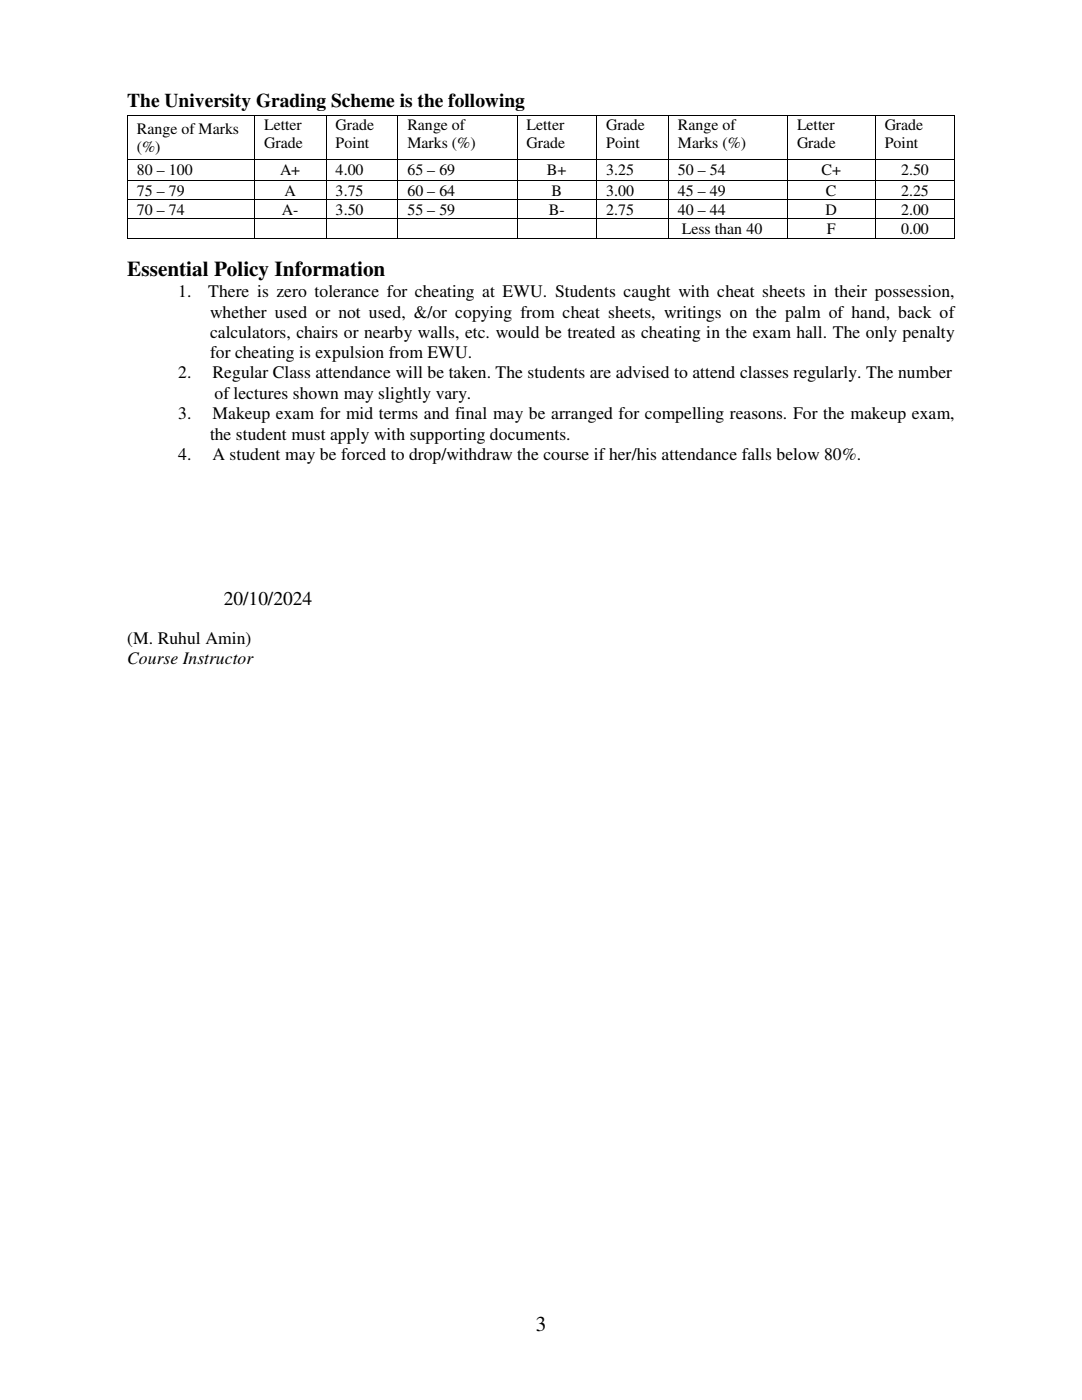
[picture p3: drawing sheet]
<svg xmlns="http://www.w3.org/2000/svg" width="216mm" height="279mm" viewBox="0 0 216 279" stroke-linecap="round" stroke-linejoin="round" font-family="sans-serif">
<defs><g id="words">
<g font-size="4.2">
<text x="25.4" y="55.2">Essential Policy Information</text>
<text x="106.9" y="265.6">3</text>
</g>
<g font-size="3.9">
<text x="25.4" y="21.4">The University Grading Scheme is the following</text>
<text x="44.7" y="120.7">20/10/2024</text>
</g>
<g font-size="3.5">
<text x="35.6" y="59.3">1.</text>
<text x="41.5" y="59.3">There is zero tolerance for cheating at EWU. Students caught with cheat sheets in their possession,</text>
<text x="41.9" y="63.4">whether used or not used, &amp;/or copying from cheat sheets, writings on the palm of hand, back of</text>
<text x="41.9" y="67.4">calculators, chairs or nearby walls, etc. would be treated as cheating in the exam hall. The only penalty</text>
<text x="41.9" y="71.5">for cheating is expulsion from EWU.</text>
<text x="35.6" y="75.5">2.</text>
<text x="42.4" y="75.5">Regular Class attendance will be taken. The students are advised to attend classes regularly. The number</text>
<text x="35.6" y="83.7">3.</text>
<text x="42.4" y="83.7">Makeup exam for mid terms and final may be arranged for compelling reasons. For the makeup exam,</text>
<text x="42.8" y="79.6">of lectures shown may slightly vary.</text>
<text x="41.9" y="87.7">the student must apply with supporting documents.</text>
<text x="35.6" y="91.8">4.</text>
<text x="42.4" y="91.8">A student may be forced to drop/withdraw the course if her/his attendance falls below 80%.</text>
<text x="25.4" y="128.5">(M. Ruhul Amin)</text>
<text x="25.4" y="132.5">Course Instructor</text>
</g>
<g font-size="3.2">
<text x="27.3" y="26.7">Range of Marks</text>
<text x="52.7" y="26">Letter</text>
<text x="52.7" y="29.6">Grade</text>
<text x="67" y="26">Grade</text>
<text x="67" y="29.6">Point</text>
<text x="81.3" y="26">Range of</text>
<text x="81.3" y="29.6">Marks (%)</text>
<text x="105.1" y="26">Letter</text>
<text x="105.1" y="29.6">Grade</text>
<text x="120.9" y="26">Grade</text>
<text x="120.9" y="29.6">Point</text>
<text x="135.3" y="26">Range of</text>
<text x="135.3" y="29.6">Marks (%)</text>
<text x="159" y="26">Letter</text>
<text x="159" y="29.6">Grade</text>
<text x="176.5" y="26">Grade</text>
<text x="176.5" y="29.6">Point</text>
<text x="27.3" y="30.3">(%)</text>
<text x="27.3" y="34.9">80 – 100</text>
<text x="55.9" y="34.9">A+</text>
<text x="67" y="34.9">4.00</text>
<text x="81.3" y="34.9">65 – 69</text>
<text x="109.1" y="34.9">B+</text>
<text x="120.9" y="34.9">3.25</text>
<text x="135.3" y="34.9">50 – 54</text>
<text x="163.9" y="34.9">C+</text>
<text x="179.8" y="34.9">2.50</text>
<text x="27.3" y="39">75 – 79</text>
<text x="56.8" y="39">A</text>
<text x="67" y="39">3.75</text>
<text x="81.3" y="39">60 – 64</text>
<text x="110" y="39">B</text>
<text x="120.9" y="39">3.00</text>
<text x="135.3" y="39">45 – 49</text>
<text x="164.8" y="39">C</text>
<text x="179.8" y="39">2.25</text>
<text x="27.3" y="42.8">70 – 74</text>
<text x="56.3" y="42.8">A-</text>
<text x="67" y="42.8">3.50</text>
<text x="81.3" y="42.8">55 – 59</text>
<text x="109.5" y="42.8">B-</text>
<text x="120.9" y="42.8">2.75</text>
<text x="135.3" y="42.8">40 – 44</text>
<text x="136.1" y="46.7">Less than 40</text>
<text x="164.7" y="42.8">D</text>
<text x="165" y="46.7">F</text>
<text x="179.8" y="42.8">2.00</text>
<text x="179.8" y="46.7">0.00</text>
</g>
</g></defs>
<g fill="#000">
<path d="M25.3 22.9h.2v.2h-.2zM25.3 31.8h.2v.2h-.2zM25.3 36h.2v.2h-.2zM25.3 39.8h.2v.2h-.2zM50.7 22.9h.2v.2h-.2zM50.7 31.8h.2v.2h-.2zM50.7 36h.2v.2h-.2zM50.7 39.8h.2v.2h-.2zM65 22.9h.2v.2h-.2zM65 31.8h.2v.2h-.2zM65 36h.2v.2h-.2zM65 39.8h.2v.2h-.2z"/>
<path d="M79.3 22.9h.2v.2h-.2zM79.3 31.8h.2v.2h-.2zM79.3 36h.2v.2h-.2zM79.3 39.8h.2v.2h-.2zM103.1 22.9h.2v.2h-.2zM103.1 31.8h.2v.2h-.2zM103.1 36h.2v.2h-.2zM103.1 39.8h.2v.2h-.2zM119 22.9h.2v.2h-.2zM119 31.8h.2v.2h-.2zM119 36h.2v.2h-.2zM119 39.8h.2v.2h-.2z"/>
<path d="M133.3 22.9h.1v.2h-.1zM133.3 31.8h.1v.2h-.1zM133.3 36h.1v.2h-.1zM133.3 39.8h.1v.2h-.1zM157.1 22.9h.2v.2h-.2zM157.1 31.8h.2v.2h-.2zM157.1 36h.2v.2h-.2zM157.1 39.8h.2v.2h-.2zM174.5 22.9h.2v.2h-.2zM174.5 31.8h.2v.2h-.2zM174.5 36h.2v.2h-.2zM174.5 39.8h.2v.2h-.2z"/>
<path d="M190.4 22.9h.2v.2h-.2zM190.4 31.8h.2v.2h-.2zM190.4 36h.2v.2h-.2zM190.4 39.8h.2v.2h-.2zM25.3 43.6h.2v.2h-.2zM25.3 47.5h.2v.1h-.2zM50.7 43.6h.2v.2h-.2zM50.7 47.5h.2v.1h-.2zM65 43.6h.2v.2h-.2zM65 47.5h.2v.1h-.2zM79.3 43.6h.2v.2h-.2zM79.3 47.5h.2v.1h-.2z"/>
<path d="M103.1 43.6h.2v.2h-.2zM103.1 47.5h.2v.1h-.2zM119 43.6h.2v.2h-.2zM119 47.5h.2v.1h-.2zM133.3 43.6h.1v.2h-.1zM133.3 47.5h.1v.1h-.1zM157.1 43.6h.2v.2h-.2zM157.1 47.5h.2v.1h-.2zM174.5 43.6h.2v.2h-.2zM174.5 47.5h.2v.1h-.2zM190.4 43.6h.2v.2h-.2zM190.4 47.5h.2v.1h-.2z"/>
</g>
<g fill="none" stroke="#000" stroke-width=".2">
<path d="M25.4 23.1v8.7M25.4 32v4M25.4 36.2v3.6M25.4 40v3.6M25.5 23h25.2M25.5 31.9h25.2M25.5 36.1h25.2M25.5 39.9h25.2M50.8 23.1v8.7M50.8 32v4M50.8 36.2v3.6M50.8 40v3.6"/>
<path d="M50.9 23h14.1M50.9 31.9h14.1M50.9 36.1h14.1M50.9 39.9h14.1M65.1 23.1v8.7M65.1 32v4M65.1 36.2v3.6M65.1 40v3.6M65.2 23h14.1M65.2 31.9h14.1M65.2 36.1h14.1M65.2 39.9h14.1"/>
<path d="M79.4 23.1v8.7M79.4 32v4M79.4 36.2v3.6M79.4 40v3.6M79.5 23h23.6M79.5 31.9h23.6M79.5 36.1h23.6M79.5 39.9h23.6M103.2 23.1v8.7M103.2 32v4M103.2 36.2v3.6M103.2 40v3.6"/>
<path d="M103.3 23h15.7M103.3 31.9h15.7M103.3 36.1h15.7M103.3 39.9h15.7M119.1 23.1v8.7M119.1 32v4M119.1 36.2v3.6M119.1 40v3.6M119.2 23h14.1M119.2 31.9h14.1M119.2 36.1h14.1M119.2 39.9h14.1"/>
<path d="M133.3 23.1v8.7M133.3 32v4M133.3 36.2v3.6M133.3 40v3.6M133.4 23h23.7M133.4 31.9h23.7M133.4 36.1h23.7M133.4 39.9h23.7M157.2 23.1v8.7M157.2 32v4M157.2 36.2v3.6M157.2 40v3.6"/>
<path d="M157.3 23h17.2M157.3 31.9h17.2M157.3 36.1h17.2M157.3 39.9h17.2M174.6 23.1v8.7M174.6 32v4M174.6 36.2v3.6M174.6 40v3.6M174.7 23h15.7M174.7 31.9h15.7M174.7 36.1h15.7M174.7 39.9h15.7"/>
<path d="M190.5 23.1v8.7M190.5 32v4M190.5 36.2v3.6M190.5 40v3.6M25.4 43.8v3.7M25.5 43.7h25.2M25.5 47.5h25.2M50.8 43.8v3.7M50.9 43.7h14.1M50.9 47.5h14.1M65.1 43.8v3.7M65.2 43.7h14.1"/>
<path d="M65.2 47.5h14.1M79.4 43.8v3.7M79.5 43.7h23.6M79.5 47.5h23.6M103.2 43.8v3.7M103.3 43.7h15.7M103.3 47.5h15.7M119.1 43.8v3.7M119.2 43.7h14.1M119.2 47.5h14.1M133.3 43.8v3.7M133.4 43.7h23.7"/>
<path d="M133.4 47.5h23.7M157.2 43.8v3.7M157.3 43.7h17.2M157.3 47.5h17.2M174.6 43.8v3.7M174.7 43.7h15.7M174.7 47.5h15.7M190.5 43.8v3.7"/>
</g>
<use href="#words"/>
</svg>
